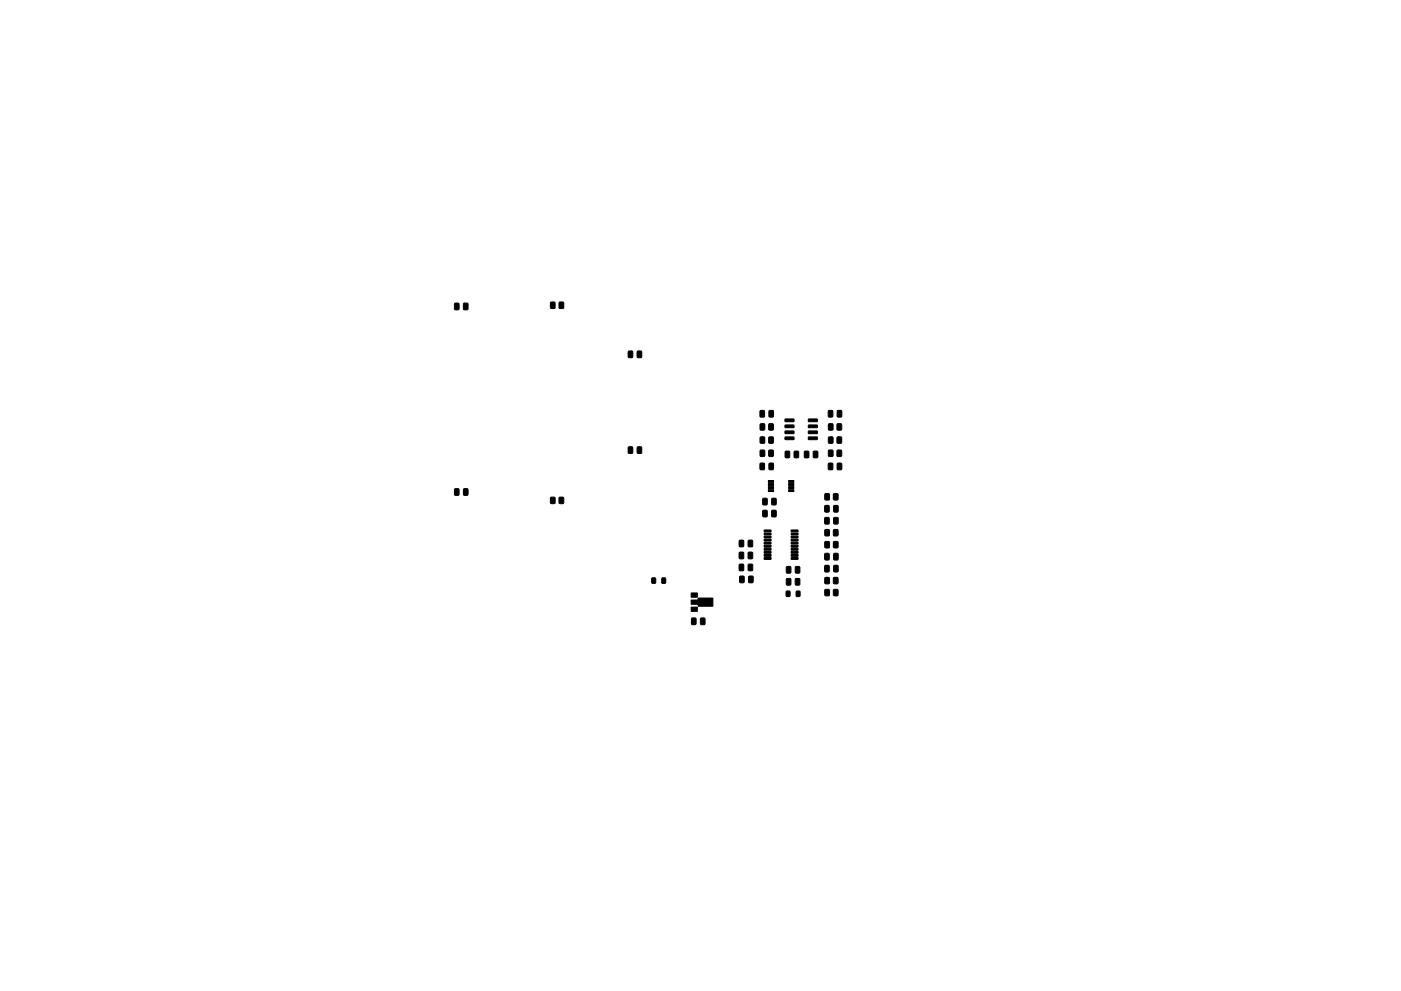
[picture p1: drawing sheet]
<svg xmlns="http://www.w3.org/2000/svg" width="297mm" height="210mm" viewBox="0 0 297 210" stroke-linecap="round" stroke-linejoin="round" font-family="sans-serif">
<g fill="#000" stroke="#000" stroke-width=".21">
<path d="M96.4 64.4l.7-.1 .2 .1v1.1l-.1 .2h-.6l-.2-.1zM98.3 64.4l.7-.1 .2 .1v1.1l-.1 .2h-.6l-.2-.1zM116.8 64.1h.7l.2 .1v1l-.1 .2-.7 .1-.2-.2zM118.6 64.1h.7l.2 .1v1l-.1 .2-.6 .1-.3-.2zM133.2 74.5h.7l.3 .1v1.1l-.2 .2h-.6l-.2-.2zM135.1 74.5h.7l.3 .1v1.1l-.2 .2h-.6l-.2-.2zM133.2 94.8h.7l.3 .1v1.1l-.2 .2h-.6l-.2-.1zM135.1 94.8h.7l.3 .1v1.1l-.2 .2h-.6l-.2-.1zM161.2 92.7h.7l.2 .1 .1 1-.2 .3h-.6l-.2-.2zM161.2 98.3l.7-.1 .2 .2v1l-.1 .3h-.6l-.3-.2zM161.2 87.1h.7l.2 .1v1.1l-.1 .2h-.6l-.3-.1zM161.2 90l.7-.1 .2 .1 .1 1-.2 .3h-.6l-.2-.2z"/>
<path d="M161.2 95.5h.7l.2 .1 .1 1-.2 .2-.6 .1-.2-.2zM163 92.7h.7l.3 .1v1l-.2 .3h-.6l-.2-.2zM163 90l.7-.1 .3 .1v1l-.2 .3h-.6l-.2-.2zM163 95.5h.7l.3 .1v1l-.2 .2-.6 .1-.2-.2zM163.1 98.3l.7-.1 .2 .2v1l-.1 .3h-.6l-.3-.2zM163.1 87.1h.7l.2 .1v1.1l-.1 .2h-.6l-.3-.1zM166.5 95.8l.7-.1 .2 .1v1.1l-.1 .2h-.6l-.2-.1zM166.5 92.7h1.8l.1 .5-1.9 .1zM166.5 91.5l1.8-.1 .1 .5-1.9 .1zM166.5 90.2h1.8l.1 .5h-1.9zM166.5 88.9h1.8l.1 .5-1.9 .1zM168.4 95.8l.7-.1 .2 .1v1.1l-.1 .2h-.6l-.2-.1z"/>
<path d="M170.6 95.8l.7-.1 .2 .1v1.1l-.1 .2h-.6l-.3-.1zM171.4 88.9h1.8l.1 .5-1.8 .1zM171.4 90.2h1.8l.1 .5h-1.8zM171.4 91.5l1.8-.1 .1 .5-1.8 .1zM171.4 92.7h1.8l.1 .5-1.8 .1zM172.5 95.8l.7-.1 .2 .1v1.1l-.1 .2h-.6l-.3-.1zM175.7 87.1h.6l.3 .1v1.1l-.2 .2h-.6l-.2-.1zM175.7 98.3l.6-.1 .3 .2v1l-.2 .3h-.6l-.2-.2zM175.7 95.5h.7l.2 .1v1l-.1 .2-.6 .1-.3-.2zM175.7 90l.7-.1 .2 .1v1l-.1 .3h-.6l-.3-.2zM175.7 92.7h.7l.2 .1v1l-.1 .3h-.6l-.3-.2zM177.5 95.5h.7l.2 .1 .1 1-.2 .2-.6 .1-.2-.2z"/>
<path d="M177.5 90l.7-.1 .2 .1 .1 1-.2 .3h-.6l-.2-.2zM177.6 87.1h.6l.3 .1v1.1l-.2 .2h-.6l-.2-.1zM177.6 98.3l.6-.1 .3 .2v1l-.2 .3h-.6l-.2-.2zM177.5 92.7h.7l.2 .1 .1 1-.2 .3h-.6l-.2-.2zM96.4 103.7h.7l.2 .1v1.1l-.1 .2h-.6l-.2-.1zM98.3 103.7h.7l.2 .1v1.1l-.1 .2h-.6l-.2-.1zM116.8 105.5h.7l.2 .1v1l-.1 .2-.7 .1-.2-.2zM118.6 105.5h.7l.2 .1v1l-.1 .2-.6 .1-.3-.2zM156.8 117.2l.6-.1 .3 .2v1l-.2 .3h-.6l-.2-.2zM156.8 114.7l.6-.1 .3 .1v1.1l-.2 .2h-.6l-.2-.1zM158.7 117.2l.6-.1 .3 .2v1l-.2 .3h-.6l-.2-.2zM158.7 114.7l.6-.1 .3 .1v1.1l-.2 .2h-.6l-.2-.1z"/>
<path d="M161.8 105.8l.6-.1 .3 .1v1.1l-.2 .2h-.6l-.2-.1zM161.8 108.3l.6-.1 .3 .2v1l-.2 .3h-.6l-.2-.2zM162 118.3h1.4l.1 .3-1.4 .1zM162 117.7l1.4-.1 .1 .4h-1.4zM162 117h1.4l.1 .3-1.4 .1zM162 116.4l1.4-.1 .1 .4h-1.4zM162 115.7h1.4l.1 .3-1.4 .1zM162 115.1l1.4-.1 .1 .4h-1.4zM162 114.4h1.4l.1 .3-1.4 .1zM162 113.8l1.4-.1 .1 .4h-1.4zM162 113.1h1.4l.1 .3-1.4 .1zM162 112.5l1.4-.1 .1 .4h-1.4z"/>
<path d="M162.9 103.9h1.1v.4h-1.1zM162.9 103.2h1.1v.4h-1.1zM162.9 102.6h1.1v.4h-1.1zM162.9 101.9h1.1v.4h-1.1zM163.7 105.8l.6-.1 .3 .1v1.1l-.2 .2h-.6l-.2-.1zM163.7 108.3l.6-.1 .3 .2v1l-.2 .3h-.6l-.2-.2zM167.2 101.9h1.1v.4h-1.1zM167.2 102.6h1.1v.4h-1.1zM167.2 103.2h1.1v.4h-1.1zM167.2 103.9h1.1v.4h-1.1zM167.8 112.5l1.3-.1 .1 .4h-1.4zM167.8 113.1h1.3l.1 .3-1.4 .1z"/>
<path d="M167.8 113.8l1.3-.1 .1 .4h-1.4zM167.8 114.4h1.3l.1 .3-1.4 .1zM167.8 115.1l1.3-.1 .1 .4h-1.4zM167.8 115.7h1.3l.1 .3-1.4 .1zM167.8 116.4l1.3-.1 .1 .4h-1.4zM167.8 117h1.3l.1 .3-1.4 .1zM167.8 117.7l1.3-.1 .1 .4h-1.4zM167.8 118.3h1.3l.1 .3-1.4 .1zM174.9 109.8h.7l.2 .1v1.1l-.1 .2h-.6l-.3-.1zM174.9 117.5l.7-.1 .2 .1v1.1l-.1 .2h-.6l-.3-.1zM174.9 107.3l.7-.1 .2 .2v1l-.1 .3h-.6l-.3-.2zM174.9 112.4l.7-.1 .3 .2v1l-.2 .2h-.6l-.2-.1z"/>
<path d="M174.9 104.8l.7-.1 .3 .2v1l-.2 .2h-.6l-.2-.2zM174.9 114.9h.7l.3 .1v1l-.2 .2-.6 .1-.2-.2zM176.7 112.4l.8-.1 .2 .2v1l-.2 .2h-.6l-.2-.1zM176.7 104.8l.8-.1 .2 .2v1l-.2 .2h-.6l-.2-.2zM176.8 109.8h.7l.2 .1v1.1l-.1 .2h-.6l-.3-.1zM176.8 117.5l.7-.1 .2 .1v1.1l-.1 .2h-.6l-.3-.1zM176.8 107.3l.7-.1 .2 .2v1l-.1 .3h-.6l-.3-.2zM176.7 114.9h.8l.2 .1v1l-.2 .2-.6 .1-.2-.2zM138.2 122.6h.6l.2 .1v.9l-.1 .2-.7-.2zM140.4 122.6h.5l.2 .1 .1 .9-.2 .2-.7-.2zM146.5 128.8h1.3v.9h-1.3zM146.5 125.8h1.3v.9h-1.3z"/>
<path d="M146.7 131.2l.6-.1 .3 .1v1.1l-.2 .2h-.6l-.2-.1zM148.6 131.2l.6-.1 .3 .1v1.1l-.2 .2h-.6l-.2-.1zM146.5 127.3h1.5v-.4h3.1v1.7h-3.1v-.4h-1.5zM156.8 119.7h.6l.3 .1v1.1l-.2 .2h-.6l-.2-.1zM156.9 122.3l.6-.1 .3 .2v1l-.2 .2-.6 .1-.2-.2zM158.7 119.7h.6l.3 .1v1.1l-.2 .2h-.6l-.2-.1zM158.8 122.3l.6-.1 .3 .2v1l-.2 .2-.6 .1-.2-.2zM166.7 125.4h.6l.2 .1v.9l-.1 .2-.7-.2zM166.8 122.8l.6-.1 .3 .2v1l-.2 .2-.6 .1-.2-.2zM166.8 120.2h.6l.3 .1v1.1l-.2 .2h-.6l-.2-.1zM168.7 122.8l.6-.1 .3 .2v1l-.2 .2-.6 .1-.2-.2zM168.7 120.2h.6l.3 .1v1.1l-.2 .2h-.6l-.2-.1z"/>
<path d="M168.8 125.4h.6l.2 .1v.9l-.1 .2-.7-.2zM174.9 120l.7-.1 .2 .2v1l-.1 .3h-.6l-.3-.2zM174.9 122.6l.7-.1 .3 .1v1l-.2 .3h-.6l-.2-.2zM174.9 125.1l.7-.1 .3 .2v1l-.2 .2h-.6l-.2-.1zM176.7 122.6l.8-.1 .2 .1v1l-.2 .3h-.6l-.2-.2zM176.8 120l.7-.1 .2 .2v1l-.1 .3h-.6l-.3-.2zM176.7 125.1l.8-.1 .2 .2v1l-.2 .2h-.6l-.2-.1z"/>
</g>
</svg>
